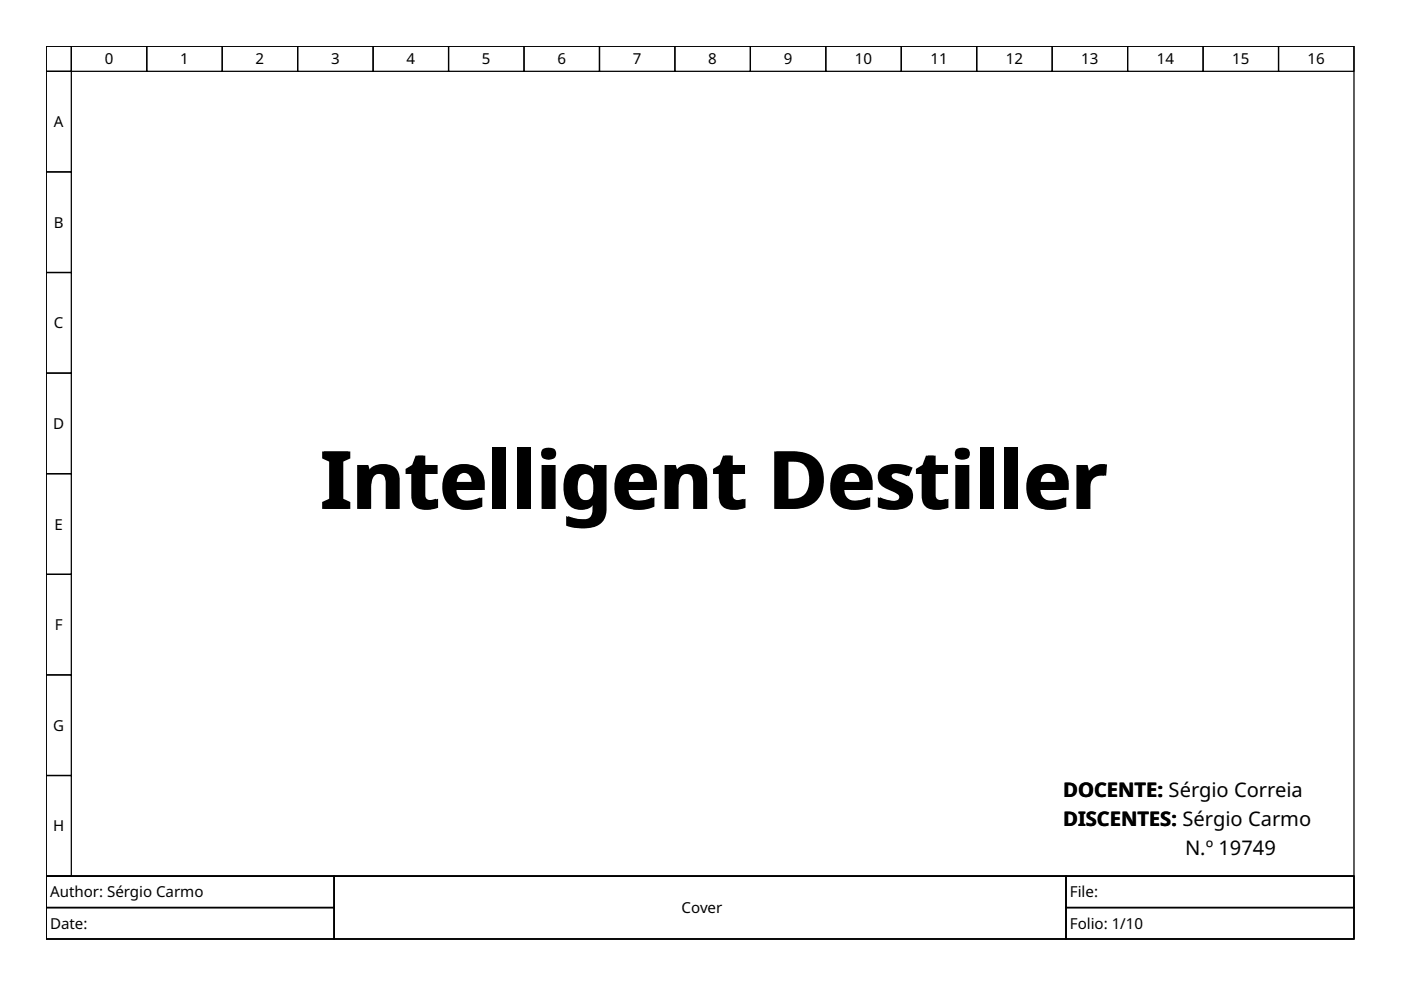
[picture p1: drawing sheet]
<svg xmlns="http://www.w3.org/2000/svg" width="297mm" height="210mm" viewBox="0 0 297 210" stroke-linecap="round" stroke-linejoin="round" font-family="sans-serif">
<defs><g id="words">
<text font-size="17.1" x="67.8" y="107.9">Intelligent Destiller</text>
<g font-size="4.3">
<text x="225.3" y="169">DOCENTE: Sérgio Correia</text>
<text x="225.3" y="175.1">DISCENTES: Sérgio Carmo</text>
<text x="251.2" y="181.2">N.º 19749</text>
</g>
<g font-size="3.2">
<text x="22.2" y="13.7">0</text>
<text x="38.2" y="13.7">1</text>
<text x="54.2" y="13.7">2</text>
<text x="70.2" y="13.7">3</text>
<text x="86.2" y="13.7">4</text>
<text x="102.2" y="13.7">5</text>
<text x="118.2" y="13.7">6</text>
<text x="134.2" y="13.7">7</text>
<text x="150.2" y="13.7">8</text>
<text x="166.2" y="13.7">9</text>
<text x="181.3" y="13.7">10</text>
<text x="197.3" y="13.7">11</text>
<text x="213.3" y="13.7">12</text>
<text x="229.3" y="13.7">13</text>
<text x="245.2" y="13.7">14</text>
<text x="261.2" y="13.7">15</text>
<text x="277.2" y="13.7">16</text>
<text x="11.4" y="27">A</text>
<text x="11.4" y="48.3">B</text>
<text x="11.4" y="69.6">C</text>
<text x="11.3" y="91">D</text>
<text x="11.6" y="112.3">E</text>
<text x="11.6" y="133.6">F</text>
<text x="11.3" y="155">G</text>
<text x="11.3" y="176.3">H</text>
<text x="10.6" y="190.3">Author: Sérgio Carmo</text>
<text x="226.8" y="190.3">File:</text>
<text x="10.6" y="197">Date:</text>
<text x="144.5" y="193.6">Cover</text>
<text x="226.8" y="197">Folio: 1/10</text>
</g>
</g></defs>
<g fill="none" stroke="#000" stroke-width=".27">
<path d="M9.8 9.8h277.3v176h-277.3zM9.8 9.8h5.3v5.3h-5.3zM9.8 15.1h5.3v21.4h-5.3zM15.1 9.8h16v5.3h-16zM31.1 9.8h16v5.3h-16zM47.1 9.8h16v5.3h-16zM63.1 9.8h16v5.3h-16zM79.1 9.8h16v5.3h-16zM95.1 9.8h16v5.3h-16zM111.1 9.8h16v5.3h-16zM127.1 9.8h16v5.3h-16zM143.1 9.8h16v5.3h-16z"/>
<path d="M159.1 9.8h16v5.3h-16zM175.1 9.8h16v5.3h-16zM191.1 9.8h16v5.3h-16zM207.1 9.8h16v5.3h-16zM223.1 9.8h16v5.3h-16zM239.1 9.8h16v5.3h-16zM255.1 9.8h16v5.3h-16zM271.1 9.8h16v5.3h-16zM9.8 36.5h5.3v21.3h-5.3zM9.8 57.8h5.3v21.3h-5.3zM9.8 79.1h5.3v21.3h-5.3zM9.8 100.4h5.3v21.4h-5.3z"/>
<path d="M9.8 121.8h5.3v21.3h-5.3zM9.8 143.1h5.3v21.3h-5.3zM9.8 164.4h5.3v21.4h-5.3zM9.8 185.8h277.3v13.3h-277.3zM9.8 185.8h61v6.6h-61zM9.8 192.4h61v6.7h-61zM70.8 185.8h155.2v13.3h-155.2zM226 185.8h61.1v6.6h-61.1zM226 192.4h61.1v6.7h-61.1z"/>
</g>
<use href="#words"/>
</svg>
